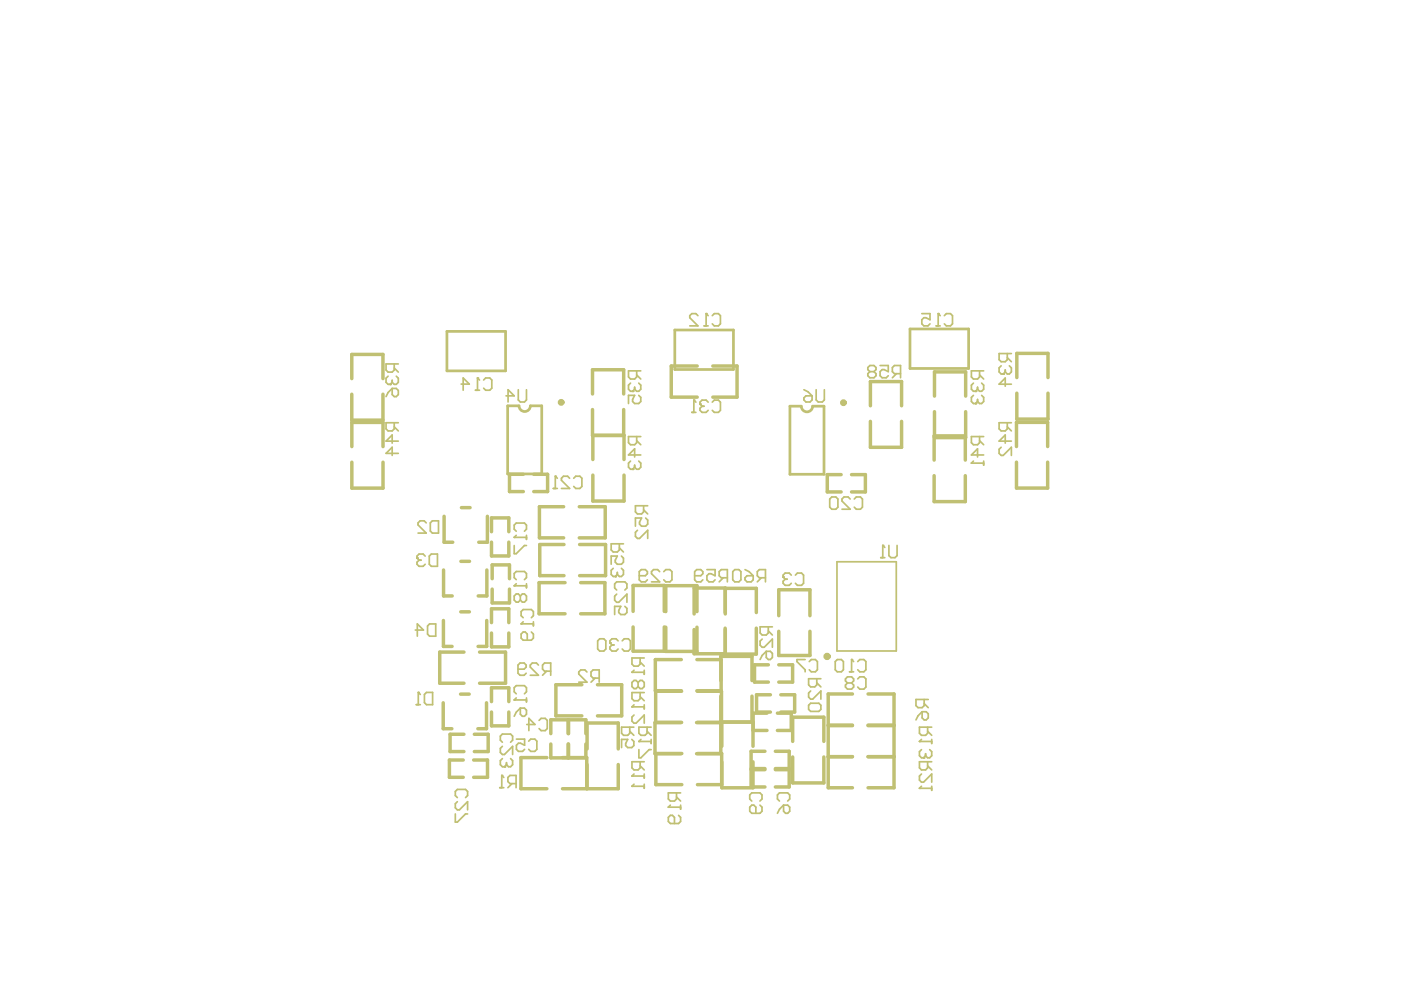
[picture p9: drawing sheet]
<svg xmlns="http://www.w3.org/2000/svg" width="297mm" height="210mm" viewBox="0 0 297 210" stroke-linecap="round" stroke-linejoin="round" font-family="sans-serif">
<g fill="none" stroke="#c0c073" stroke-width=".73">
<path d="M147.8 77.6h-5.5v6.6h5.5M151.1 77.6h5.2v6.6h-5.2M74.6 80.3v-5.2h6.6v5.2M74.6 83.6v5.5h6.6v-5.5M74.6 94.7v-5.1h6.6v5.1M74.6 98v5.5h6.6v-5.5M125.6 83.5v-5.1h6.6v5.1M125.6 86.8v5.5h6.6v-5.5M125.7 97.4v-5.1h6.6v5.1M184.5 86v-5.1h6.7v5.1M184.5 89.3v5.5h6.7v-5.5M198.1 97.6v-5.2h6.6v5.2"/>
<path d="M198.1 84v-5.2h6.6v5.2M198.1 87.3v5.5h6.6v-5.5M215.5 94.7v-5.2h6.6v5.2M215.5 98v5.5h6.6v-5.5M215.6 80.1v-5.2h6.6v5.2M215.6 83.4v5.5h6.6v-5.5M94.2 109.5v5.5h1.8M97.7 119h1.9M97.8 107.6h1.9M103.3 109.5v5.5h-1.8M104.2 112.7v-2.9h3.7v2.9M104.2 114.9v3h3.7v-3"/>
<path d="M111 100.6h-3v3.6h3M113.2 100.6h2.9v3.6h-2.9M119.5 107.4h-5.1v6.6h5.1M119.6 115.4h-5.2v6.7h5.2M122.8 107.4h5.5v6.6h-5.5M122.9 115.4h5.5v6.7h-5.5M125.7 100.7v5.5h6.6v-5.5M178.3 100.6h-2.9v3.7h2.9M180.5 100.6h3v3.7h-3M198.1 100.9v5.5h6.6v-5.5M94 131.6v5.5h1.9M94 120.9v5.5h1.9"/>
<path d="M97.7 129.7h1.8M98.4 138.3h-5.2v6.6h5.2M101.7 138.3h5.5v6.6h-5.5M103.2 131.6v5.5h-1.8M103.2 120.9v5.5h-1.8M104.2 132v-2.9h3.7v2.9M104.2 134.2v2.9h3.7v-2.9M104.4 122.7v-2.9h3.6v2.9M104.4 124.9v2.9h3.6v-2.9M119.8 123.5h-5.5v6.6h5.5M123.1 123.5h5.1v6.6h-5.1M134.2 129.6v-5.5h6.6v5.5"/>
<path d="M134.2 132.9v5.2h6.6v-5.2M141.2 129.7v-5.5h6.6v5.5M141.2 133v5.1h6.6v-5.1M144.5 139.8h-5.6v6.6h5.6M147.2 130.2v-5.5h6.6v5.5M147.2 133.5v5.1h6.6M147.8 139.8h5.1v6.6h-5.1M153.7 133.2v5.5h6.7v-5.5M153.7 124.7h6.7v5.2M171.7 130.5v-5.5h-6.6v5.5M171.7 133.8v5.2h-6.6v-5.2M94 149v5.5h1.8"/>
<path d="M97.6 147.2h1.9M98.4 155.7h-3v3.6h3M100.6 155.7h2.9v3.6h-2.9M103.2 149v5.5h-1.9M104.2 148.8v-3h3.7v3M104.2 151v2.9h3.7v-2.9M116.8 155.5v-2.9h3.7v2.9M116.8 157.7v3h3.7v-3M120.5 155.5v-2.9h3.7v2.9M120.5 157.7v3h3.7v-3M123.4 145.2h-5.5v6.6h5.5M124.5 158.8v-5.5h6.6v5.5"/>
<path d="M126.7 145.2h5.1v6.6h-5.1M144.5 146.6h-5.5v6.6M144.5 153.2h-5.6v6.6h5.5M144.6 159.8h-5.5v6.6h5.5M147.8 146.6h5.2v6.6h-5.3M147.9 159.8h5.1v7.2h6.7v-5.5M152.8 153.2v6.6h-5.1M152.8 144.3v-5.1h6.6v5.1M152.8 147.6v5.5h6.9v5.1M153 153.1v5.1M159.4 147.6v5.5M162.2 159.3h-3v3.7h3"/>
<path d="M162.6 151.2h-2.9v3.7h2.9M162.9 141h-2.9v3.6h2.9M163.3 147.3h-2.9v3.7h2.9M164.4 159.3h2.9v3.7h-2.9M164.8 151.2h3v3.7h-3M165.1 141h2.9v3.6h-2.9M165.5 147.3h3v3.7h-3M168.1 157.2v-5.1h6.6v5.1M180.7 153.9h-5.1v13.1h5.1M180.7 147.1h-5.1v6.6h5.1M184 147.1h5.6v6.6h-5.6M184 153.9h5.6v13.1h-5.6"/>
<path d="M98.2 161.1h-2.9v3.7h2.9M100.4 161.1h3v3.7h-3M116 160.6h-5.6v6.6h5.6M119.3 160.6h5.1v6.6h-5.1M124.5 162.1v5.1h6.6v-5.1M147.9 166.4h5.1M162.2 163.2h-3v3.7h3M164.4 163.2h2.9v3.7h-2.9M168.1 160.5v5.5h6.6v-5.5M175.6 160.4h5.1M184 160.4h5.6"/>
</g>
<path d="M94.8 70.3h12.4v8.3h-12.4zM143.1 70h12.4v8.3h-12.4zM192.9 69.7h12.5v8.4h-12.5zM110 86h-2.4v14.5h7.3v-14.5h-2.4M169.9 86.1h-2.4v14.5h7.2v-14.5h-2.4" fill="none" stroke="#c0c073" stroke-width=".58"/>
<path d="M177.5 119.1h12.5v18.9h-12.5z" fill="none" stroke="#c0c073" stroke-width=".37"/>
<path d="M88.3 149.4h.8M88.7 146.8v2.6M90 147.2l.4-.4h1.3v2.6h-1.3l-.4-.4z" fill="none" stroke="#c0c073" stroke-width=".36"/>
<circle cx="88.7" cy="146.8" r=".18" fill="#c0c073"/>
<path d="M90.1 117.9l-.4-.4h-.9l-.4 .4v.4M91 117.9l.4-.4h1.3v2.6h-1.3l-.4-.5zM88.7 146.8l.4 .4" fill="none" stroke="#c0c073" stroke-width=".36"/>
<circle cx="88.4" cy="118.3" r=".18" fill="#c0c073"/>
<path d="M88.4 118.3l.4 .5M88.8 118.8h.5M88.8 118.8l-.4 .4v.4l.4 .5h.9l.4-.5M90.4 110.9l-.5-.5h-.8l-.5 .5v.4l1.8 1.7h-1.8M91.2 110.9l.5-.5h1.3v2.6h-1.3l-.5-.4zM106 167h.8M106.4 164.4v2.6M108.6 166.1l-.9 .9M109.4 166.1h-1.3l-.4-.4v-.9l.4-.4h1.3v2.6" fill="none" stroke="#c0c073" stroke-width=".36"/>
<circle cx="106.4" cy="164.4" r=".18" fill="#c0c073"/>
<g fill="none" stroke="#c0c073" stroke-width=".36">
<path d="M131.3 115.3v1.3l-.4 .4h-.9l-.4-.4v-1.3h2.6M131.3 116.2l.9 .8M131.8 117.9l.4 .4v.9l-.4 .4h-.9l-.5-.4v-.4l.5-.9h-1.3v1.7M130 120.5l-.4 .4v.9l.4 .4h.4M111.7 153.6h1.7l-1.3-1.3v2.6M114.3 152.7l.4-.4h.9l.4 .4v1.8l-.4 .4h-.9l-.4-.4M96.5 172.6v1.7h.5l1.7-1.7h.4M97 169.1l-.5-.4v-.9l.5-.4h1.7l.4 .4v.9l-.4 .4M97 170l-.5 .4v.9l.5 .4h.4l1.7-1.7v1.7M106.4 164.4l.4 .4M159.4 169.8l-.4-.4v-.9l.4-.4h1.7l.5 .4v.9l-.5 .4M161.1 170.7l.5 .4v.9l-.5 .4h-1.7l-.4-.4v-.9l.4-.4h.4l.5 .4v1.3"/>
<path d="M165.3 169.8l-.5-.4v-.9l.5-.4h1.7l.4 .4v.9l-.4 .4M166.1 170.7h.9l.4 .4v.9l-.4 .4h-.4l-.5-.4zM166.1 170.7l-.8 .9-.5 .8"/>
</g>
<circle cx="130.4" cy="122.2" r=".18" fill="#c0c073"/>
<path d="M130.8 125.1l-.5-.4v-.9l.5-.4h1.7l.4 .4v.9l-.4 .4M130.8 126l-.5 .4v.9l.5 .4h.4l1.7-1.7v1.7M130.9 121.8l-.5 .4M130.9 121.4v.4M131.8 120.5l.4 .4v.9l-.4 .4h-.5l-.4-.4M132.5 128.6l.4 .4v.9l-.4 .4h-.9l-.4-.4v-.5l.4-.8h-1.3v1.7M141.7 171.1h2.6M143.4 168.1v1.3l-.4 .4h-.9l-.4-.4v-1.3h2.6M143.4 169l.9 .8M144.3 170.7v.9" fill="none" stroke="#c0c073" stroke-width=".36"/>
<circle cx="141.7" cy="171.1" r=".18" fill="#c0c073"/>
<g fill="none" stroke="#c0c073" stroke-width=".36">
<path d="M170.4 84.4l.5-.5h1.3v.9l-.5 .4h-.8l-.5-.4zM170.4 82.6l.9 .5 .9 .8M173 82.6v2.2l.5 .4h.8l.5-.4v-2.2M171.9 146.5l-.5 .4v.9l.5 .4h.4l1.7-1.7v1.7M171.9 149.1h1.7l.4 .4v.9l-.4 .4h-1.7l-.5-.4v-.9zM173.2 143.9v1.3l-.5 .4h-.8l-.5-.4v-1.3h2.6M173.2 144.8l.8 .8M142.1 170.7l-.4 .4M143.9 172.9l.4 .4v.9l-.4 .4h-1.8l-.4-.4v-.9l.4-.4h.5l.4 .4v1.3M194.9 167.1h2.6M195.4 164.1l-.5 .4v.9l.5 .4h.4l1.7-1.7v1.7M196.7 161.5v1.3l-.5 .4h-.8l-.5-.4v-1.3h2.6"/>
<path d="M196.7 162.4l.8 .8M197.5 166.7v.9"/>
</g>
<circle cx="194.9" cy="167.1" r=".18" fill="#c0c073"/>
<path d="M206 98.2h2.6M207.7 92.6v1.3l-.4 .4h-.9l-.4-.4v-1.3h2.6M207.7 93.4l.9 .9M208.6 96.5h-2.6l1.3-1.3v1.7M208.6 97.8v.8M195.5 150.9l-.9 .9-.4 .8M195.5 150.9h.9l.4 .4v.9l-.4 .4h-.5l-.4-.4zM195.9 148.3v1.3l-.4 .4h-.9l-.4-.4v-1.3h2.6M195.9 149.2l.9 .8M195.4 166.7l-.5 .4" fill="none" stroke="#c0c073" stroke-width=".36"/>
<circle cx="206" cy="98.2" r=".18" fill="#c0c073"/>
<path d="M207.7 78.6v1.3l-.4 .5h-.9l-.4-.5v-1.3h2.6M207.7 79.5l.9 .9M206.4 97.8l-.4 .4M206.4 81.2l-.4 .5v.8l.4 .5h.4" fill="none" stroke="#c0c073" stroke-width=".36"/>
<circle cx="206.8" cy="83" r=".18" fill="#c0c073"/>
<path d="M206.4 83.8l-.4 .5v.8l.4 .5h.4M207.3 82.5l-.5 .5M207.3 82.1v.4M208.1 81.2l.5 .5v.8l-.5 .5h-.4l-.4-.5" fill="none" stroke="#c0c073" stroke-width=".36"/>
<circle cx="206.8" cy="85.6" r=".18" fill="#c0c073"/>
<path d="M212.3 77.6l-.5 .4v.9l.5 .4h.4M213.6 75v1.3l-.5 .4h-.8l-.5-.4v-1.3h2.6M213.6 75.8l.8 .9M207.3 85.1l-.5 .5M207.3 84.7v.4M208.1 83.8l.5 .5v.8l-.5 .5h-.4l-.4-.5M212.3 94.8l-.5 .5v.8l.5 .5h.4l1.7-1.8v1.8M213.6 89.6v1.3l-.5 .5h-.8l-.5-.5v-1.3h2.6M213.6 90.5l.8 .9M214.4 93.5h-2.6l1.3-1.3v1.8" fill="none" stroke="#c0c073" stroke-width=".36"/>
<circle cx="212.7" cy="79.3" r=".18" fill="#c0c073"/>
<path d="M213.1 78.9l-.4 .4M213.1 78.4v.5M214 77.6l.4 .4v.9l-.4 .4h-.4l-.5-.4M214.4 81.5h-2.6l1.3-1.3v1.7M106.5 157.4l-.4-.5v-.8l.4-.5h1.8l.4 .5v.8l-.4 .5M106.5 158.2l-.4 .5v.8l.4 .5h.5l1.7-1.8v1.8M106.5 160.8l-.4 .5v.8l.4 .5h.5" fill="none" stroke="#c0c073" stroke-width=".36"/>
<circle cx="107" cy="162.6" r=".18" fill="#c0c073"/>
<path d="M133.5 154.2v1.3l-.4 .4h-.9l-.4-.4v-1.3h2.6M133.5 155l.9 .9M134 156.8l.4 .4v.9l-.4 .4h-.9l-.4-.4v-.5l.4-.8h-1.3v1.7M135.5 157.2h2.6M137.2 154.2v1.3l-.4 .4h-.9l-.4-.4v-1.3h2.6M137.2 155l.9 .9M138.1 156.8v.8M107.4 162.1l-.4 .5M107.4 161.7v.4M108.3 160.8l.4 .5v.8l-.4 .5h-.5l-.4-.5" fill="none" stroke="#c0c073" stroke-width=".36"/>
<circle cx="135.5" cy="157.2" r=".18" fill="#c0c073"/>
<path d="M161.6 135.5l-.4 .4v.9l.4 .4h.4l1.8-1.7v1.7M162.5 138.1h.8l.5 .4v.9l-.5 .4h-.4l-.4-.4zM162.5 138.1l-.9 .9-.4 .8M162.9 132.9v1.3l-.4 .4h-.9l-.4-.4v-1.3h2.6M162.9 133.8l.9 .8M135.5 158.9v1.8h.4l1.7-1.8h.5M135.9 156.8l-.4 .4M194.9 157.2h2.6M196.7 154.2v1.3l-.5 .4h-.8l-.5-.4v-1.3h2.6M196.7 155l.8 .9M197.5 156.8v.8" fill="none" stroke="#c0c073" stroke-width=".36"/>
<circle cx="194.9" cy="157.2" r=".18" fill="#c0c073"/>
<path d="M195.4 156.8l-.5 .4M195.4 158.9l-.5 .5v.8l.5 .5h.4" fill="none" stroke="#c0c073" stroke-width=".36"/>
<circle cx="195.8" cy="160.7" r=".18" fill="#c0c073"/>
<path d="M167.8 121.9l-.5-.4h-.8l-.5 .4v.5M168.6 121.9l.5-.4h.8l.5 .4v1.8l-.5 .4h-.8l-.5-.4M109.5 156.7h1.7v1.3l-.8-.4h-.5l-.4 .4v.9l.4 .4h.9l.4-.4M109.8 141.9h1.3l.5-.5v-.4l-.5-.4h-.8l-.5 .4v1.7l.5 .5h.8l.5-.5M112.1 157.1l.4-.4h.9l.4 .4v1.8l-.4 .4h-.9l-.4-.4M114.2 141l-.5-.4h-.8l-.5 .4v.4l1.8 1.8h-1.8M115.9 142.3l-.9 .9M116.8 142.3h-1.3l-.5-.4v-.9l.5-.4h1.3v2.6M196.2 159.8v.4M197.1 158.9l.4 .5v.8l-.4 .5h-.4l-.5-.5M196.2 160.2l-.4 .5" fill="none" stroke="#c0c073" stroke-width=".36"/>
<circle cx="166" cy="122.4" r=".18" fill="#c0c073"/>
<path d="M166 122.4l.5 .4M166.5 122.8h.4M166.5 122.8l-.5 .4v.5l.5 .4h.8l.5-.4M180.6 139.8v2.6M180.1 142.4h.9M181.9 140.3l.4-.5h.9l.4 .5v1.7l-.4 .4h-.9l-.4-.4" fill="none" stroke="#c0c073" stroke-width=".36"/>
<circle cx="180.6" cy="139.8" r=".18" fill="#c0c073"/>
<path d="M186.7 118.2h.9M187.2 115.6v2.6M188.5 115.6v2.2l.4 .4h.9l.4-.4v-2.2M180.6 139.8l.4 .5M177.1 140.3l.4-.5h.9l.4 .5v1.7l-.4 .4h-.9l-.4-.4z" fill="none" stroke="#c0c073" stroke-width=".36"/>
<circle cx="187.2" cy="115.6" r=".18" fill="#c0c073"/>
<path d="M82.3 79.8l-.5 .4v.9l.5 .4h.4M83.6 77.2v1.3l-.4 .4h-.9l-.5-.4v-1.3h2.7M83.6 78l.9 .9M83.6 89.6v1.3l-.4 .5h-.9l-.5-.5v-1.3h2.7M83.6 90.5l.9 .9M84.5 93.5h-2.7l1.4-1.3v1.8M84.5 96.1h-2.7l1.4-1.3v1.8M175.9 105.8l.5-.4h.8l.5 .4v1.7l-.5 .5h-.8l-.5-.5zM180.3 105.8l-.5-.4h-.8l-.5 .4v.4l1.8 1.8h-1.8M181.1 105.8l.5-.4h.8l.5 .4v1.7l-.5 .5h-.8l-.5-.5M187.2 115.6l.4 .5" fill="none" stroke="#c0c073" stroke-width=".36"/>
<circle cx="82.7" cy="81.5" r=".18" fill="#c0c073"/>
<path d="M84 79.8l.5 .4v.9l-.5 .4h-.4l-.4-.4M83.2 81.1l-.5 .4M83.2 80.6v.5M83.2 82.4h.8l.5 .4v.9l-.5 .4h-.4l-.4-.4zM83.2 82.4l-.9 .8-.5 .9M109 148.4h2.6M109.5 147.1l-.5-.4v-.9l.5-.4h1.7l.4 .4v.9l-.4 .4M111.6 148v.8" fill="none" stroke="#c0c073" stroke-width=".36"/>
<circle cx="109" cy="148.4" r=".18" fill="#c0c073"/>
<path d="M109 124.2h2.6M109.5 122.9l-.5-.4v-.9l.5-.4h1.7l.4 .4v.9l-.4 .4M111.6 123.8v.8M109.5 148l-.5 .4M110.3 150.1l-.8 .9-.5 .9M110.3 150.1h.9l.4 .5v.8l-.4 .5h-.4l-.5-.5z" fill="none" stroke="#c0c073" stroke-width=".36"/>
<circle cx="109" cy="124.2" r=".18" fill="#c0c073"/>
<path d="M117.3 103.6h.9M117.7 101v2.6M120.8 101.4l-.5-.4h-.8l-.5 .4v.4l1.8 1.8h-1.8M121.6 101.4l.5-.4h.8l.5 .4v1.7l-.5 .5h-.8l-.5-.5M109.5 123.8l-.5 .4M110.3 126.4l-.4-.5h-.4l-.5 .5v.8l.5 .5h.4l.4-.5M110.3 126.4l.5-.5h.4l.4 .5v.8l-.4 .5h-.4l-.5-.5M110.3 126.4v.8" fill="none" stroke="#c0c073" stroke-width=".36"/>
<circle cx="117.7" cy="101" r=".18" fill="#c0c073"/>
<path d="M107.3 83.9h1.7l-1.3-1.3v2.6M109.9 82.6v2.2l.4 .4h.9l.4-.4v-2.2M117.7 101l.5 .4M134 164.5h2.6M135.7 161.5v1.3l-.4 .4h-.9l-.4-.4v-1.3h2.6M135.7 162.4l.9 .8M136.6 164.1v.9" fill="none" stroke="#c0c073" stroke-width=".36"/>
<circle cx="134" cy="164.5" r=".18" fill="#c0c073"/>
<path d="M134 166.7h2.6M134.4 164.1l-.4 .4M136.6 166.3v.8" fill="none" stroke="#c0c073" stroke-width=".36"/>
<circle cx="134" cy="166.7" r=".18" fill="#c0c073"/>
<path d="M135.7 139.5v1.3l-.4 .4h-.9l-.4-.4v-1.3h2.6M134 142.5h2.6M135.7 140.4l.9 .8M136.6 142.1v.9M134.4 166.3l-.4 .4" fill="none" stroke="#c0c073" stroke-width=".36"/>
<circle cx="134" cy="142.5" r=".18" fill="#c0c073"/>
<path d="M134 149.9h2.6M134.4 142.1l-.4 .4M135.3 144.7l-.4-.4h-.5l-.4 .4v.9l.4 .4h.5l.4-.4M135.3 144.7l.4-.4h.5l.4 .4v.9l-.4 .4h-.5l-.4-.4M135.3 144.7v.9M135.7 146.8v1.3l-.4 .5h-.9l-.4-.5v-1.3h2.6M135.7 147.7l.9 .9M136.6 149.4v.9" fill="none" stroke="#c0c073" stroke-width=".36"/>
<circle cx="134" cy="149.9" r=".18" fill="#c0c073"/>
<path d="M133.7 97.8l-.4 .4v.9l.4 .4h.4M135 92.6v1.3l-.4 .4h-.9l-.4-.4v-1.3h2.6M135 93.4l.9 .9M135.9 96.5h-2.6l1.3-1.3v1.7M135.5 122.1h1.3l.5-.5v-.4l-.5-.4h-.8l-.5 .4v1.7l.5 .5h.8l.5-.5M139.9 121.2l-.5-.4h-.8l-.5 .4v.4l1.8 1.8h-1.8M140.7 121.2l.5-.4h.8l.5 .4v1.7l-.5 .5h-.8l-.5-.5M134.4 149.4l-.4 .5M134.4 151.6l-.4 .4v.9l.4 .4h.5l1.7-1.7v1.7" fill="none" stroke="#c0c073" stroke-width=".36"/>
<circle cx="134.1" cy="99.5" r=".18" fill="#c0c073"/>
<path d="M135 78.6v1.3l-.4 .5h-.9l-.4-.5v-1.3h2.6M135 79.5l.9 .9M133.7 81.2l-.4 .5v.8l.4 .5h.4M134.6 99.1l-.5 .4M134.6 98.6v.5M135.4 97.8l.5 .4v.9l-.5 .4h-.4l-.4-.4" fill="none" stroke="#c0c073" stroke-width=".36"/>
<circle cx="134.1" cy="83" r=".18" fill="#c0c073"/>
<g fill="none" stroke="#c0c073" stroke-width=".36">
<path d="M184.4 78.8l-.4-.4v-.5l.4-.4h.9l.4 .4v.5l-.4 .4M184.4 78.8l-.4 .4v.5l.4 .4h.9l.4-.4v-.5l-.4-.4M184.4 78.8h.9M186.6 77.5h1.7v1.3l-.8-.4h-.5l-.4 .4v.9l.4 .4h.9l.4-.4M190.1 79.2l-.9 .9M190.9 79.2h-1.3l-.4-.4v-.9l.4-.4h1.3v2.6M134.6 82.5l-.5 .5M134.6 82.1v.4M135.4 81.2l.5 .5v.8l-.5 .5h-.4l-.4-.5M135.4 83.8l.5 .5v.8l-.5 .5h-.8l-.5-.5v-.4l.5-.9h-1.3v1.8M109 113.9h2.6M109.5 112.6l-.5-.4v-.9l.5-.4h1.7l.4 .4v.9l-.4 .4"/>
<path d="M111.6 113.5v.9M88 133.6h1.8l-1.3-1.3v2.6M90.6 132.7l.5-.4h1.3v2.6h-1.3l-.5-.4zM155.4 121.2l.4-.4h.9l.4 .4v1.7l-.4 .5h-.9l-.4-.5zM158 120.8l.8 .4 .9 .9M158 122.5l.4-.4h1.3v.8l-.4 .5h-.9l-.4-.5zM161.4 122.5l-.8 .9M162.3 122.5h-1.3l-.4-.4v-.9l.4-.4h1.3v2.6M179.7 144.8l-.4-.4v-.5l.4-.4h.9l.4 .4v.5l-.4 .4M179.7 144.8l-.4 .4v.5l.4 .4h.9l.4-.4v-.5l-.4-.4M179.7 144.8h.9M181.9 143.9l.4-.4h.9l.4 .4v1.8l-.4 .4h-.9l-.4-.4"/>
</g>
<circle cx="109" cy="113.9" r=".18" fill="#c0c073"/>
<path d="M109 115.7v1.7h.5l1.7-1.7h.4M109.5 113.5l-.5 .4M110.5 132.3h2.6M110.9 131l-.4-.5v-.8l.4-.5h1.8l.4 .5v.8l-.4 .5M113.1 131.8v.9" fill="none" stroke="#c0c073" stroke-width=".36"/>
<circle cx="110.5" cy="132.3" r=".18" fill="#c0c073"/>
<path d="M110.9 131.8l-.4 .5M112.7 134l.4 .4v.9l-.4 .4h-1.8l-.4-.4v-.9l.4-.4h.5l.4 .4v1.3M131.1 135.9l-.5-.5h-.8l-.5 .5v.4M131.9 135.9l.5-.5h.8l.5 .5v1.7l-.5 .4h-.8l-.5-.4" fill="none" stroke="#c0c073" stroke-width=".36"/>
<circle cx="129.3" cy="136.3" r=".18" fill="#c0c073"/>
<path d="M100.8 82.7h.9M101.2 80.1v2.6M102.5 80.6l.5-.5h.8l.5 .5v1.7l-.5 .4h-.8l-.5-.4M135.2 112.4l-.5 .5v.8l.5 .5h.4l1.7-1.8v1.8M136.5 107.2v1.3l-.5 .5h-.8l-.5-.5v-1.3h2.6M136.5 108.1l.8 .9M136.9 109.8l.4 .5v.8l-.4 .5h-.9l-.4-.5v-.4l.4-.9h-1.3v1.8M126.7 135.9l.4-.5h.9l.5 .5v1.7l-.5 .4h-.9l-.4-.4zM129.3 136.3l.5 .4M129.8 136.7h.4M129.8 136.7l-.5 .5v.4l.5 .4h.8l.5-.4" fill="none" stroke="#c0c073" stroke-width=".36"/>
<circle cx="101.2" cy="80.1" r=".18" fill="#c0c073"/>
<g fill="none" stroke="#c0c073" stroke-width=".36">
<path d="M149.3 69.1h.8M149.7 66.5v2.6M151 66.9l.4-.4h.9l.4 .4v1.8l-.4 .4h-.9l-.4-.4M97.8 81.4h1.7l-1.3-1.3v2.6M101.2 80.1l.5 .5M147.3 122.1h1.3l.4-.5v-.4l-.4-.4h-.9l-.4 .4v1.7l.4 .5h.9l.4-.5M149.9 120.8h1.7v1.3l-.9-.5h-.4l-.4 .5v.8l.4 .5h.9l.4-.5M153.3 122.5l-.8 .9M154.2 122.5h-1.3l-.4-.4v-.9l.4-.4h1.3v2.6M170.7 139.8h-1.7v.5l1.7 1.7v.4M124.4 142.5l-.4-.5h-.9l-.4 .5v.4l1.7 1.7h-1.7M126.2 143.8l-.9 .8"/>
<path d="M127 143.8h-1.3l-.4-.5v-.8l.4-.5h1.3v2.6M171.6 140.3l.4-.5h.9l.4 .5v1.7l-.4 .4h-.9l-.4-.4"/>
</g>
<circle cx="149.7" cy="66.5" r=".18" fill="#c0c073"/>
<path d="M148 66.9l-.5-.4h-.8l-.5 .4v.5l1.8 1.7h-1.8M149.7 66.5l.4 .4M198.5 69.1h.8M198.9 66.5v2.6M200.2 66.9l.4-.4h.9l.4 .4v1.8l-.4 .4h-.9l-.4-.4" fill="none" stroke="#c0c073" stroke-width=".36"/>
<circle cx="198.9" cy="66.5" r=".18" fill="#c0c073"/>
<path d="M195.4 66.5h1.8v1.3l-.9-.4h-.4l-.5 .4v.9l.5 .4h.8l.5-.4M198.9 66.5l.4 .4M150.1 85.3l-.4-.5h-.9l-.4 .5v.4M151 85.3l.4-.5h.9l.4 .5v1.7l-.4 .4h-.9l-.4-.4" fill="none" stroke="#c0c073" stroke-width=".36"/>
<circle cx="148.4" cy="85.7" r=".18" fill="#c0c073"/>
<path d="M146.7 87.4h.8M147.1 84.8v2.6M148.4 85.7l.4 .4M148.8 86.1h.5M148.8 86.1l-.4 .5v.4l.4 .4h.9l.4-.4" fill="none" stroke="#c0c073" stroke-width=".36"/>
<circle cx="147.1" cy="84.8" r=".18" fill="#c0c073"/>
<path d="M147.1 84.8l.4 .5" fill="none" stroke="#c0c073" stroke-width=".36"/>
<g fill="none" stroke="#c0c073" stroke-width=".72">
<circle cx="119" cy="85.3" r=".36"/>
<circle cx="178.8" cy="85.4" r=".36"/>
</g>
<path d="M110 86a1.2 1.2 0 0 0 1.2 1.3 1.2 1.2 0 0 0 1.3-1.3M169.9 86.1a1.2 1.2 0 0 0 1.2 1.2 1.2 1.2 0 0 0 1.2-1.2" fill="none" stroke="#c0c073" stroke-width=".58"/>
<circle cx="175.4" cy="139.2" r=".41" fill="none" stroke="#c0c073" stroke-width=".73"/>
</svg>
